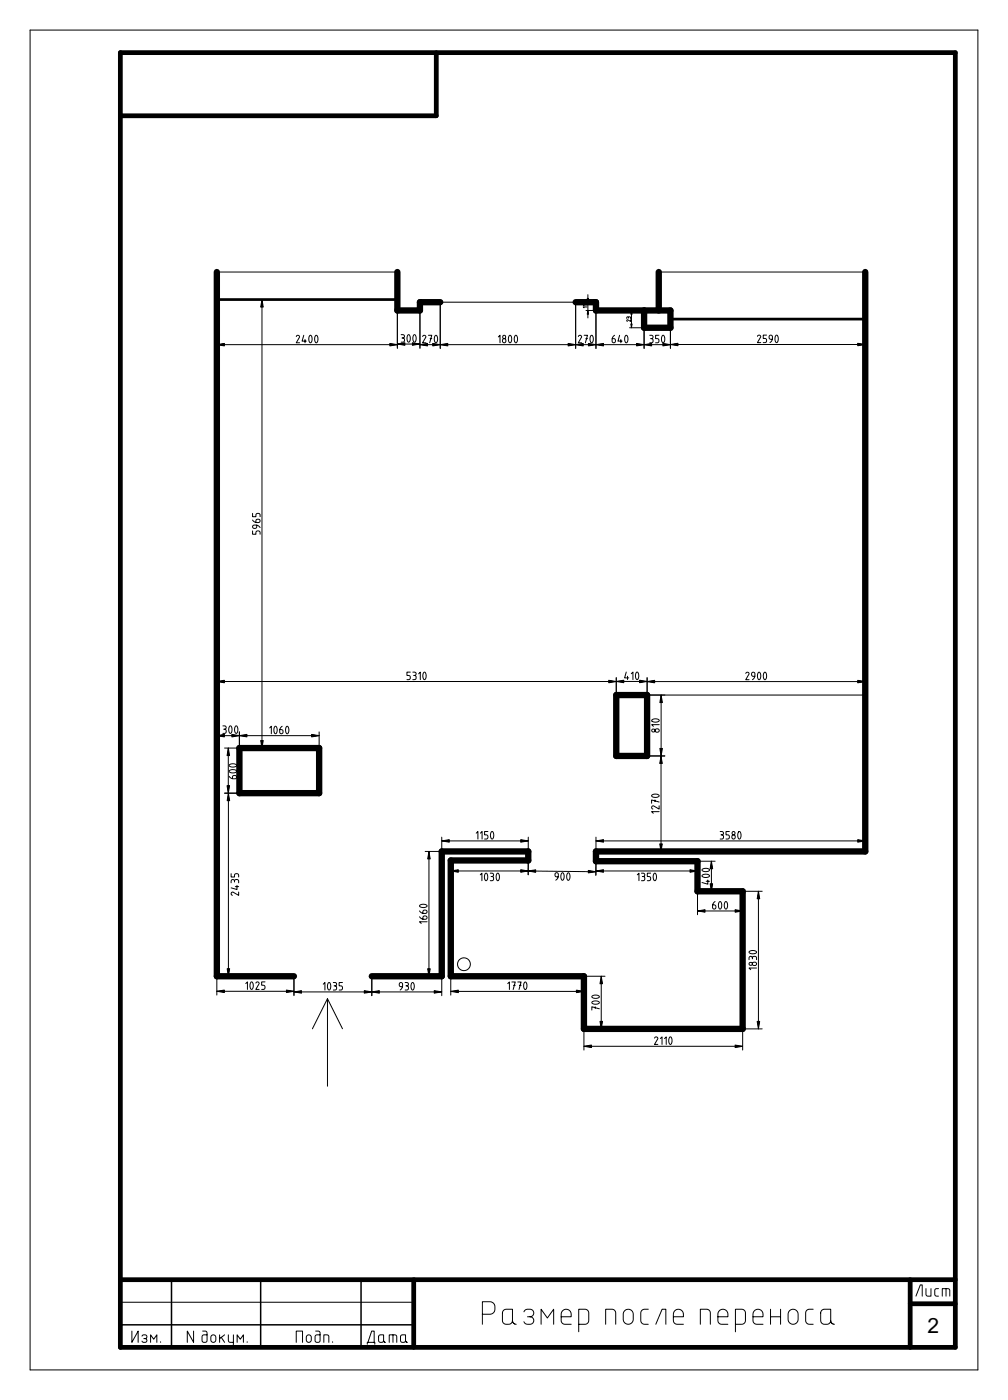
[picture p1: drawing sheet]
<svg xmlns="http://www.w3.org/2000/svg" width="335mm" height="466mm" viewBox="0 0 335 466" stroke-linecap="round" stroke-linejoin="round" font-family="sans-serif">
<defs><g id="words">
<text font-size="7" x="308.4" y="443.3">2</text>
</g></defs>
<path d="M72.1 90.5v234.2h25.6M132.1 90.5v12.8h7.5v-2.8h6.8M219 90.5v12.8M287.7 90.5v192.7h-89.6v3.3h33.8v10h15v45.7h-52.8v-17.5h-44.2v-38.5h25.7v-3h-28.7v41.5h-23.3M191.4 100.5h6.7v2.8h24.8v5.7h-8.7v-5.7M204.9 231.2h10.3v20.2h-10.3zM79.6 248.8h26.5v15h-26.5z" fill="none" stroke="#000" stroke-width="2.1"/>
<g fill="none" stroke="#000" stroke-width=".33">
<path d="M10 10h315.1v445.7h-315.1zM72.1 100v15.9M72.1 90.5h60M80.2 99.6h8.2M87.1 99.6v149.2M132.1 100v15.9M195.5 98v7.8M219 90.5h68.7M72.1 114.6h60M98.5 111.9a.54 .54 0 0 1 .7-.4 .54 .54 0 0 1 .4 .7l-1.1 1.8h1.1M101 111.5l-.6 2h1.4M101.4 112.9v1.1"/>
<path d="M103 111.6h.1a1.39 1.39 0 0 1 .4 2.3l-.1 .1a.79 .79 0 0 1-.7-1.2zM105 111.6a1.39 1.39 0 0 1 .4 2.3l-.1 .1a.79 .79 0 0 1-.7-1.2zM132.1 114.4h7.5M133.4 111.3h.5a.56 .56 0 0 1 .6 .6 .56 .56 0 0 1-.6 .5 .71 .71 0 0 1 .6 .7 .71 .71 0 0 1-.6 .7h-.5M133.6 112.4h.3M135.7 111.4a1.39 1.39 0 0 1 .4 2.3l-.1 .1a.79 .79 0 0 1-.7-1.2zM137.6 111.4h.1a1.39 1.39 0 0 1 .4 2.3l-.1 .1a.79 .79 0 0 1-.7-1.2zM139.6 101.1v14.8M140.5 111.9a.54 .54 0 0 1 .7-.4 .54 .54 0 0 1 .4 .7l-1.1 1.8h1.1M142.4 111.5h1.2l-.7 2.5M143 112.6h.6M144.7 111.6h.1a1.39 1.39 0 0 1 .4 2.3l-.1 .1a.79 .79 0 0 1-.7-1.2z"/>
<path d="M146.4 100.5h45M146.4 101.1v14.8M165.7 112.1l.5-.6v2.5M169.4 111.6a1.39 1.39 0 0 1 .4 2.3l-.1 .1a.79 .79 0 0 1-.7-1.2zM171.3 111.6h.1a1.39 1.39 0 0 1 .4 2.3l-.1 .1a.79 .79 0 0 1-.7-1.2zM191.4 101.1v14.8M192.3 111.9a.54 .54 0 0 1 .6-.4 .54 .54 0 0 1 .4 .7l-1 1.8h1.1M194.2 111.5h1.1l-.7 2.5M194.8 112.6h.5M194.8 100.5h3M194.8 103.3h3M195.1 102.1h-1.2l.3 .3"/>
<path d="M195.1 101.4h-1.2l.3 .3M196.5 111.6a1.39 1.39 0 0 1 .5 2.3l-.1 .1a.79 .79 0 0 1-.7-1.2zM198.1 101.1v14.8M204.3 111.5l-.1 .1a1.86 1.86 0 0 0-.5 2.3l.3 .1a.69 .69 0 0 0 .6-.6 .69 .69 0 0 0-.5-.8h-.6M206 111.5l-.5 2h1.3M206.4 112.9v1.1M208 111.6h.1a1.39 1.39 0 0 1 .4 2.3l-.1 .1a.79 .79 0 0 1-.7-1.2zM208.4 105.9v-.2a.28 .28 0 0 1 .3-.3 .28 .28 0 0 1 .2 .3 .35 .35 0 0 1 .4-.3 .35 .35 0 0 1 .3 .3v.2M208.9 105.7v.1M209.3 109h4.5M209.3 103.3h4.5M209.6 106.4v.5l-1-.5-.2 .2 .2 .3"/>
<path d="M210 103.3v5.7M214.2 103.9v12M216 111.5h.6a.56 .56 0 0 1 .5 .6 .56 .56 0 0 1-.5 .5 .71 .71 0 0 1 .6 .7 .71 .71 0 0 1-.6 .7h-.6M216.3 112.6h.3M219.1 111.5h-1.1v1.1h.5a.71 .71 0 0 1 .6 .7 .71 .71 0 0 1-.6 .7h-.5M220.3 111.6a1.39 1.39 0 0 1 .4 2.3l-.1 .1a.79 .79 0 0 1-.7-1.2zM222.9 106.8v9.1M251.8 111.9a.54 .54 0 0 1 .7-.4 .54 .54 0 0 1 .4 .6l-1.1 1.9h1.1M254.9 111.5h-1.1v1.1h.5a.71 .71 0 0 1 .6 .7 .71 .71 0 0 1-.6 .7h-.5M256.8 112.9h-.5a.68 .68 0 0 1-.6-.8 .68 .68 0 0 1 .8-.6l.3 .5a1.88 1.88 0 0 1-.8 2M258 111.6v-.1a1.39 1.39 0 0 1 .5 2.3l-.1 .1a.79 .79 0 0 1-.7-1.2zM287.7 106.8v9"/>
<path d="M287.7 114.6h-148.1M84 173l.1 .1a1.86 1.86 0 0 0 2.2 .6l.2-.3a.69 .69 0 0 0-.7-.7 .69 .69 0 0 0-.7 .6v.5M84 176.6v1.1h1.1v-.6a.71 .71 0 0 1 .7-.5 .71 .71 0 0 1 .7 .5v.6M84 170.8v1.1h1.1v-.6a.71 .71 0 0 1 .7-.6 .71 .71 0 0 1 .7 .6v.6M85.4 174.7v.5a.68 .68 0 0 1-.8 .6 .68 .68 0 0 1-.6-.8l.5-.4a1.88 1.88 0 0 1 2 .9M72.1 225.4v5.2M72.1 226.7h215.6M136.4 223.6h-1.1v1.1h.6a.71 .71 0 0 1 .5 .7 .71 .71 0 0 1-.5 .7h-.6M137.2 223.6h.6a.56 .56 0 0 1 .6 .5 .56 .56 0 0 1-.6 .6 .71 .71 0 0 1 .6 .7 .71 .71 0 0 1-.6 .7h-.6M137.5 224.7h.3M139.2 224.1l.5-.5v2.5M140.9 223.6h.1a1.39 1.39 0 0 1 .4 2.3l-.1 .1a.79 .79 0 0 1-.7-1.2z"/>
<path d="M204.9 225.4v5.2M208.2 223.5l-.5 2h1.4M208.6 224.9v1.1M209.9 224.1l.5-.6v2.5M211.6 223.6h.1a1.39 1.39 0 0 1 .4 2.3l-.1 .1a.79 .79 0 0 1-.7-1.2zM215.2 225.4v5.2M215.2 231.2h72.5M216.8 239.4a1.5 1.5 0 0 1 2.4 .4 1.51 1.51 0 0 1-2.5-.3zM219.8 231.2v52M248 224a.54 .54 0 0 1 .6-.4 .54 .54 0 0 1 .4 .6l-1.1 1.9h1.2M251 225h-.6a.68 .68 0 0 1-.5-.8 .68 .68 0 0 1 .8-.6l.3 .5a1.88 1.88 0 0 1-.8 2M252.2 223.7v-.1a1.39 1.39 0 0 1 .4 2.3v.1a.79 .79 0 0 1-.8-1.2z"/>
<path d="M254.1 223.7l.1-.1a1.39 1.39 0 0 1 .4 2.3l-.1 .1a.79 .79 0 0 1-.7-1.2zM287.7 225.5v5.1M72.1 243.4v4.8M72.1 244.7h34M74.1 241.4h.6a.56 .56 0 0 1 .5 .6 .56 .56 0 0 1-.5 .6 .71 .71 0 0 1 .5 .6 .71 .71 0 0 1-.5 .7h-.6M74.4 242.6h.3M74.7 248.8h4.3M75.9 248.8v15M76.2 258.2l.1 .2a1.86 1.86 0 0 0 2.2 .5l.2-.3a.69 .69 0 0 0-.7-.7 .69 .69 0 0 0-.7 .6v.5M76.3 256.3a1.5 1.5 0 0 1 2.4 .4 1.51 1.51 0 0 1-2.5-.3zM76.3 254.4a1.5 1.5 0 0 1 2.4 .3 1.51 1.51 0 0 1-2.5-.2zM76.4 241.5a1.39 1.39 0 0 1 .4 2.3v.1a.79 .79 0 0 1-.8-1.2z"/>
<path d="M78.3 241.5h.1a1.39 1.39 0 0 1 .4 2.3l-.1 .1a.79 .79 0 0 1-.7-1.2zM79.6 243.4v4.8M80.2 248.8h8.2M89.7 242.1l.5-.5v2.5M91.4 241.7v-.1a1.39 1.39 0 0 1 .5 2.3l-.1 .1a.79 .79 0 0 1-.8-1.2zM93.8 241.6l-.1 .1a1.86 1.86 0 0 0-.5 2.2l.2 .2a.69 .69 0 0 0 .7-.7 .69 .69 0 0 0-.6-.7h-.5M95.3 241.7v-.1a1.39 1.39 0 0 1 .4 2.3v.1a.79 .79 0 0 1-.8-1.2zM106.1 243.4v4.8M215.8 251.4h5.3M219.2 241h-2.5l.5 .6M74.7 263.8h4.3M75.9 263.8v60.9"/>
<path d="M146.9 278.5v4.1M146.9 279.7h28.7M158.3 277.1l.6-.5v2.5M159.7 277.1l.6-.5v2.5M162.2 276.6h-1.1v1.1h.6a.71 .71 0 0 1 .5 .7 .71 .71 0 0 1-.5 .7h-.6M163.4 276.7l.1-.1a1.39 1.39 0 0 1 .4 2.3l-.1 .1a.79 .79 0 0 1-.7-1.2zM175.6 278.5v4.1M198.1 278.5v4.1M198.1 279.7h89.6M216.7 264.5a1.5 1.5 0 0 1 2.4 .3 1.51 1.51 0 0 1-2.4-.2zM217.8 266.1v.5M219.1 270h-2.5l.6 .5"/>
<path d="M219.1 268v1.1l-1.8-1a.54 .54 0 0 0-.6 .4 .54 .54 0 0 0 .4 .6M219.1 266.8l-2.5-.7v1.1M239.4 276.6h.6a.56 .56 0 0 1 .5 .5 .56 .56 0 0 1-.5 .6 .71 .71 0 0 1 .6 .7 .71 .71 0 0 1-.6 .7h-.6M239.7 277.7h.3M242.5 276.6h-1.1v1.1h.5a.71 .71 0 0 1 .6 .7 .71 .71 0 0 1-.6 .7h-.5M245.6 276.7l.1-.1a1.39 1.39 0 0 1 .4 2.3l-.1 .1a.79 .79 0 0 1-.7-1.2zM287.7 278.5v4.1M76.8 293.7v-.6a.56 .56 0 0 1 .6-.6 .56 .56 0 0 1 .6 .6 .71 .71 0 0 1 .7-.6 .71 .71 0 0 1 .6 .6v.6M76.8 290.6v1.1h1.2v-.5a.71 .71 0 0 1 .7-.6 .71 .71 0 0 1 .6 .6v.5M78 293.1v.3M78.2 294.9h1.1M78.8 294.5v1.4l-2-.6"/>
<path d="M79.3 296.7v1.1l-1.8-1.1a.54 .54 0 0 0-.6 .5 .54 .54 0 0 0 .4 .6M141.4 283.2h4.8M142.6 283.2v41.5M149.9 289.7l48.2 .3M149.9 286.8v4.2M159.7 291l.5-.6v2.5M161.4 290.5h.1a1.39 1.39 0 0 1 .4 2.3l-.1 .1a.79 .79 0 0 1-.7-1.2zM163 290.4h.6a.56 .56 0 0 1 .5 .6 .56 .56 0 0 1-.5 .5 .71 .71 0 0 1 .5 .7 .71 .71 0 0 1-.5 .7h-.6M163.3 291.5h.3M165.3 290.5a1.39 1.39 0 0 1 .5 2.3l-.1 .1a.79 .79 0 0 1-.8-1.2zM175.6 291v-4.2v4.2M185.6 291.7h-.5a.68 .68 0 0 1-.6-.8 .68 .68 0 0 1 .8-.6l.3 .5a1.88 1.88 0 0 1-.8 2"/>
<path d="M186.8 290.4l.1-.1a1.39 1.39 0 0 1 .4 2.4h-.1a.79 .79 0 0 1-.7-1.2zM188.8 290.4a1.39 1.39 0 0 1 .4 2.3l-.1 .1a.79 .79 0 0 1-.7-1.2zM198.1 291v-3.9v4.1M198.1 289.7h33.8M211.9 291l.5-.6v2.5M213.3 290.4h.5a.56 .56 0 0 1 .6 .6 .56 .56 0 0 1-.6 .5 .71 .71 0 0 1 .6 .7 .71 .71 0 0 1-.6 .7h-.5M213.6 291.5h.2M215.8 283.2h5.2M216.3 290.4h-1.1v1.1h.6a.71 .71 0 0 1 .5 .7 .71 .71 0 0 1-.5 .7h-.6M217.5 290.5h.1a1.39 1.39 0 0 1 .4 2.3l-.1 .1a.79 .79 0 0 1-.7-1.2zM231.9 287.1v3.9M231.9 297.1v7.2"/>
<path d="M232.5 296.5h5.3M232.5 286.5h5.3M233.5 291.1a1.5 1.5 0 0 1 2.4 .3 1.51 1.51 0 0 1-2.5-.2zM233.5 289.2a1.5 1.5 0 0 1 2.4 .3 1.51 1.51 0 0 1-2.5-.2zM234.8 293.1h1.1M235.3 292.7v1.4l-1.9-.6M236.5 286.5v10M237.7 299.9l-.1 .1a1.86 1.86 0 0 0-.5 2.2l.3 .2a.69 .69 0 0 0 .6-.7 .69 .69 0 0 0-.5-.7h-.6M239.2 300v-.1a1.39 1.39 0 0 1 .5 2.3l-.1 .1a.79 .79 0 0 1-.7-1.2zM241.1 300l.1-.1a1.39 1.39 0 0 1 .4 2.3l-.1 .1a.79 .79 0 0 1-.7-1.2zM246.9 297.1v7.2M247.5 296.5h5.9"/>
<path d="M252.2 296.5v45.7M139.5 304.9l.1 .2a1.86 1.86 0 0 0 2.2 .5l.2-.3a.69 .69 0 0 0-.7-.7 .69 .69 0 0 0-.7 .6v.5M139.5 303l.1 .2a1.86 1.86 0 0 0 2.2 .5l.2-.3a.69 .69 0 0 0-.7-.7 .69 .69 0 0 0-.7 .6v.5M139.6 301.1a1.5 1.5 0 0 1 2.4 .3 1.51 1.51 0 0 1-2.5-.2zM142 306.6h-2.5l.5 .6M231.9 303h15M249 319.2v-.6a.56 .56 0 0 1 .6-.5 .56 .56 0 0 1 .6 .5 .71 .71 0 0 1 .6-.5 .71 .71 0 0 1 .7 .5v.6M249.1 316.5a1.5 1.5 0 0 1 2.4 .3 1.51 1.51 0 0 1-2.4-.2zM250.2 318.6v.3M72.1 325.3v5.7M72.1 329.7h25.6M74.7 324.7h4.3"/>
<path d="M81.7 327.2l.6-.6v2.5M83.5 326.7v-.1a1.39 1.39 0 0 1 .4 2.4h-.1a.79 .79 0 0 1-.7-1.2zM85.1 327a.54 .54 0 0 1 .6-.4 .54 .54 0 0 1 .4 .7l-1 1.8h1.1M88.1 326.6h-1.1v1.1h.6a.71 .71 0 0 1 .5 .7 .71 .71 0 0 1-.5 .7h-.6M97.7 325.3v5.9M97.7 329.9h49.2M107.5 327.4l.5-.6v2.5M108.9 332.2v29.1M108.9 332.2l-5 10M108.9 332.2l5 10M109.2 326.9h.1a1.39 1.39 0 0 1 .4 2.3l-.1 .1a.79 .79 0 0 1-.7-1.2zM110.8 326.8h.6a.56 .56 0 0 1 .5 .6 .56 .56 0 0 1-.5 .5 .71 .71 0 0 1 .5 .7 .71 .71 0 0 1-.5 .7h-.6"/>
<path d="M111.1 327.9h.3M113.9 326.8h-1.1v1.1h.5a.71 .71 0 0 1 .6 .7 .71 .71 0 0 1-.6 .7h-.5M123.6 325.3v5.9M133.8 328.2h-.5a.68 .68 0 0 1-.6-.8 .68 .68 0 0 1 .8-.6l.4 .6a1.88 1.88 0 0 1-.9 1.9M134.7 326.8h.5a.56 .56 0 0 1 .6 .6 .56 .56 0 0 1-.6 .5 .71 .71 0 0 1 .6 .7 .71 .71 0 0 1-.6 .7h-.5M135 327.9h.2M137 326.9a1.39 1.39 0 0 1 .4 2.3v.1a.79 .79 0 0 1-.8-1.2zM141.4 324.7h4.8M146.9 325.3v5.9M149.9 329.8h44.2M149.9 325.3v5.7M168.8 327.2l.6-.6v2.5"/>
<path d="M170.2 326.6h1.1l-.7 2.5M170.8 327.7h.5M172.1 326.6h1.2l-.7 2.5M172.7 327.7h.6M174.4 326.7h.1a1.39 1.39 0 0 1 .4 2.3l-.1 .1a.79 .79 0 0 1-.7-1.2zM194.1 325.3v5.7M194.8 324.7h6.3M196.9 333.3a1.5 1.5 0 0 1 2.3 .3 1.51 1.51 0 0 1-2.4-.2zM196.9 331.3a1.5 1.5 0 0 1 2.3 .3 1.51 1.51 0 0 1-2.4-.2zM197.9 334.9v.5M199.3 335.6l-2.5-.7v1.1M199.9 324.7v17.5"/>
<path d="M251.5 322h-2.5l.6 .5M194.1 342.9v6.4M194.1 348h52.8M194.8 342.2h6.3M217.6 345.3a.54 .54 0 0 1 .7-.4 .54 .54 0 0 1 .4 .6l-1.1 1.9h1.1M219.6 345.4l.5-.5v2.5M220.9 345.4l.6-.5v2.5M222.7 345v-.1a1.39 1.39 0 0 1 .4 2.4 .79 .79 0 0 1-.8-1.2zM246.9 342.9v6.4M247.5 342.2h5.9M40 433.2h97.6M160.4 437.1h2.7l1-.4 .4-.8v-1.3l-.4-1.1-1-.5h-2.7v7.5"/>
<path d="M167.4 435.8l.7-.3h2.3v3.9l-.3 .6-.5 .4h-1.6l-.9-.7-.1-3zM170.4 439.2a1.25 1.25 0 0 0 1.2 1.3M174.2 436.3l.7-.7 1.3-.1a1.25 1.25 0 0 1 1.3 1.2 1.25 1.25 0 0 1-1.3 1.3 1.25 1.25 0 0 1 1.3 1.2 1.25 1.25 0 0 1-1.3 1.3l-1.4-.2-.6-.7M175.4 438h.8M186.6 438h3.3v-.9a1.67 1.67 0 0 0-1.7-1.6 1.67 1.67 0 0 0-1.6 1.6v2.3l.3 .7 .8 .4h2.2M207.7 436a1.67 1.67 0 0 1 1.8-.4 1.67 1.67 0 0 1 1 1.5v1.7a1.67 1.67 0 0 1-1.6 1.7 1.67 1.67 0 0 1-1.7-1.7v-1.9zM215.5 435.5l-1.7 .1-.5 .4-.3 .7 .2 3.1 .8 .6 1.5 .1M223.9 438h3.3v-.9a1.67 1.67 0 0 0-1.7-1.6 1.67 1.67 0 0 0-1.6 1.6v2.3l.3 .7 .8 .4h2.2M238.7 438h3.3v-.9a1.67 1.67 0 0 0-1.7-1.6 1.67 1.67 0 0 0-1.6 1.6v2.3l.3 .7 .8 .4h2.2M250.4 438h3.3v-.9a1.67 1.67 0 0 0-1.7-1.6 1.67 1.67 0 0 0-1.6 1.6v2.3l.3 .7 .7 .4h2.3M256.2 438h3.3M256.2 435.5v5"/>
<path d="M259.5 435.5v5M262.5 436a1.67 1.67 0 0 1 1.8-.4 1.67 1.67 0 0 1 1.1 1.5v1.7a1.67 1.67 0 0 1-1.7 1.7 1.67 1.67 0 0 1-1.7-1.7v-1.9zM270.4 435.5l-1.8 .1-.5 .4-.2 .7 .1 3.1 .8 .6 1.6 .1M273.2 435.8l.8-.3h2.2v3.9l-.3 .6-.5 .4h-1.6l-.8-.7-.1-3zM276.2 439.2a1.25 1.25 0 0 0 1.2 1.3M304.5 431.1l1.5-3.7h.6v3.7M307.9 428.6v2l.6 .5h1v-2.5M312 428.6l-.8 .1-.4 .5 .1 1.6 1.1 .3M313.3 431.1v-2.5l2.3 .2 .2 2.3M314.5 428.6v2.5M43.8 442.7v3.8l2.1-3.8v3.8M47.2 444.4l.4-.4h.6a.63 .63 0 0 1 .6 .6 .63 .63 0 0 1-.6 .6 .63 .63 0 0 1 .6 .7 .63 .63 0 0 1-.6 .6l-.7-.1-.3-.3"/>
<path d="M47.8 445.2h.4M50.1 446.5v-2.5l1 1.5 1.1-1.5v2.5M53.4 446.3v.2M64.4 442.7v3.8l-2.1-3.8v3.8M67.4 442.7l1.1 .1 .3 .6v2.7l-.5 .4-.7-.1-.4-.4v-1.6l.5-.4h1.1M70.3 444.2l.6-.2 .6 .2 .3 1.5a.83 .83 0 0 1-.9 .8 .83 .83 0 0 1-.8-.8zM73 444v2.5M73.6 444.8l1.1 1.7M74.7 444l-1.7 1.2M75.9 444l.1 2.2 .4 .3h1.2M77.6 444l-.1 3.4-.4 .3h-1M78.8 446.5v-2.5l1.1 1.5 1-1.5v2.5"/>
<path d="M82.2 446.3v.2M98.5 446.5v-3.8h2.1v3.8M102.1 444.2l.6-.2 .6 .2 .2 1.5a.83 .83 0 0 1-.8 .8 .83 .83 0 0 1-.9-.8zM105 442.7l1 .1 .4 .6v2.7l-.5 .4-.8-.1-.3-.4v-1.6l.5-.4h1.1M107.7 446.5v-2.5h1.1l.4 .3 .1 2.2M110.6 446.3v.2M122.1 447.1v-.6h2.5v.6M122.3 446.5l1.3-3.8h.8v3.8M126.1 444.2l1.4-.2v2l-.4 .4-.7 .1-.5-.4zM127.5 445.9l.2 .4 .5 .2M129.4 446.5v-2.5l2.3 .2 .2 2.3M130.7 444v2.5"/>
<path d="M133.3 444.2l1.5-.2v2l-.4 .4-.7 .1-.5-.4zM134.8 445.9l.2 .4 .5 .2M179.9 440.5v-5l2.1 2.9 2.1-2.9v5M192.4 440.5l2.4-.1 .8-.6 .1-3.2-.6-1-2.7-.1v7.5M201.4 440.5v-5h2.4l.7 .6 .2 4.4M218 440.5l2.1-5h1.3v5M232.8 440.5v-5h2.5l.7 .6 .2 4.4M244.5 440.5l2.4-.1 .8-.6 .1-3.2-.6-1-2.7-.1v7.5"/>
<circle cx="167.7" cy="112.1" r=".53"/>
<circle cx="167.7" cy="113.3" r=".64"/>
<circle cx="217.2" cy="242.9" r=".53"/>
<circle cx="218.5" cy="242.9" r=".64"/>
<circle cx="243.9" cy="277.1" r=".53"/>
<circle cx="244" cy="278.4" r=".64"/>
<circle cx="154.3" cy="320.7" r="2.13"/>
<circle cx="249.6" cy="320.6" r=".53"/>
<circle cx="250.8" cy="320.5" r=".64"/>
</g>
<path d="M40 17.5h277.6v430.7h-277.6zM145.1 17.5v21h-105.1M40 425.7h277.6M137.6 425.7v22.5M302.6 425.7v22.5M302.6 433.7h15" fill="none" stroke="#000" stroke-width="1.6"/>
<path d="M57 425.7v22.5M86.7 425.7v22.5M120 425.7v22.5M40 440.7h97.6" fill="none" stroke="#000" stroke-width=".5"/>
<g fill="#000">
<path d="M87.1 99.6l.4 2.5h-.8zM72.1 114.6l2.5-.4v.9zM129.6 114.2l2.5 .4-2.5 .5zM132.1 114.4l2.5-.4v.9zM137.1 114l2.5 .4-2.5 .5zM139.6 114.6l2.5-.4v.9zM143.9 114.2l2.5 .4-2.5 .5zM146.4 114.6l2.5-.4v.9zM188.9 114.2l2.5 .4-2.5 .5zM191.4 114.6l2.5-.4v.9zM195.5 103.3l.2 1.2h-.5zM195.2 99.3h.5l-.2 1.2z"/>
<path d="M195.6 114.2l2.5 .4-2.5 .5zM198.1 114.6l2.5-.4v.9zM209.7 107.8h.5l-.2 1.2zM210 103.3l.2 1.2h-.5zM211.6 114.2l2.6 .4-2.6 .5zM214.2 114.6l2.5-.4v.9zM220.4 114.2l2.5 .4-2.5 .5zM222.9 114.6l2.5-.4v.8zM285.2 114.2l2.5 .4-2.5 .4zM72.1 226.7l2.5-.4v.8zM204.9 226.7l2.5-.5v.9zM202.4 226.3l2.5 .4-2.5 .4z"/>
<path d="M212.6 226.2l2.6 .5-2.6 .4zM215.2 226.7l2.5-.4v.8zM219.8 231.2l.4 2.5h-.8zM285.2 226.3l2.5 .4-2.5 .4zM72.1 244.7l2.5-.4v.8zM75.9 248.8l.4 2.5h-.8zM79.6 244.7l2.5-.4v.8zM77.1 244.3l2.5 .4-2.5 .4zM86.7 246.3h.8l-.4 2.5zM103.6 244.3l2.5 .4-2.5 .4zM219.8 251.4l.4 2.5h-.8zM219.4 248.9h.8l-.4 2.5z"/>
<path d="M75.5 261.3h.8l-.4 2.5zM75.9 263.8l.5 2.5h-.9zM146.9 279.7l2.5-.4v.8zM173.1 279.3l2.5 .4-2.5 .4zM198.1 279.7l2.5-.4v.8zM285.2 279.3l2.5 .4-2.5 .4zM142.6 283.2l.4 2.5h-.8zM149.9 289.7l2.5-.4v.8zM175.6 289.7l2.5-.4v.9zM173.1 289.3l2.5 .4-2.5 .4zM195.6 289.5l2.5 .5-2.5 .3zM198.1 289.7l2.5-.4v.8z"/>
<path d="M219.4 280.7h.8l-.4 2.5zM229.4 289.3l2.5 .4-2.5 .4zM236.1 294h.8l-.4 2.5zM236.5 286.5l.4 2.5h-.8zM252.2 296.5l.4 2.5h-.9zM231.9 303l2.5-.4v.8zM244.4 302.6l2.5 .4-2.5 .4zM72.1 329.7l2.5-.4v.8zM75.5 322.2h.9l-.5 2.5zM95.2 329.3l2.5 .4-2.5 .4zM97.7 329.9l2.5-.4v.8zM121.1 329.5l2.5 .4-2.5 .4z"/>
<path d="M123.6 329.9l2.5-.4v.8zM142.2 322.2h.8l-.4 2.5zM144.4 329.5l2.5 .4-2.5 .4zM149.9 329.8l2.5-.5v.9zM191.6 329.3l2.5 .5-2.5 .4zM199.9 324.7l.4 2.5h-.8zM194.1 348l2.5-.4v.8zM199.5 339.7h.8l-.4 2.5zM244.4 347.6l2.5 .4-2.5 .4zM251.7 339.7h.9l-.4 2.5z"/>
</g>
<g fill="#000" stroke="#000" stroke-width=".33">
<path d="M87.1 99.6l.4 2.5h-.8zM72.1 114.6l2.5-.4v.9zM129.6 114.2l2.5 .4-2.5 .5zM132.1 114.4l2.5-.4v.9zM137.1 114l2.5 .4-2.5 .5zM139.6 114.6l2.5-.4v.9zM143.9 114.2l2.5 .4-2.5 .5zM146.4 114.6l2.5-.4v.9zM188.9 114.2l2.5 .4-2.5 .5zM191.4 114.6l2.5-.4v.9zM195.5 103.3l.2 1.2h-.5zM195.2 99.3h.5l-.2 1.2z"/>
<path d="M195.6 114.2l2.5 .4-2.5 .5zM198.1 114.6l2.5-.4v.9zM209.7 107.8h.5l-.2 1.2zM210 103.3l.2 1.2h-.5zM211.6 114.2l2.6 .4-2.6 .5zM214.2 114.6l2.5-.4v.9zM220.4 114.2l2.5 .4-2.5 .5zM222.9 114.6l2.5-.4v.8zM285.2 114.2l2.5 .4-2.5 .4zM72.1 226.7l2.5-.4v.8zM204.9 226.7l2.5-.5v.9zM202.4 226.3l2.5 .4-2.5 .4z"/>
<path d="M212.6 226.2l2.6 .5-2.6 .4zM215.2 226.7l2.5-.4v.8zM219.8 231.2l.4 2.5h-.8zM285.2 226.3l2.5 .4-2.5 .4zM72.1 244.7l2.5-.4v.8zM75.9 248.8l.4 2.5h-.8zM79.6 244.7l2.5-.4v.8zM77.1 244.3l2.5 .4-2.5 .4zM86.7 246.3h.8l-.4 2.5zM103.6 244.3l2.5 .4-2.5 .4zM219.8 251.4l.4 2.5h-.8zM219.4 248.9h.8l-.4 2.5z"/>
<path d="M75.5 261.3h.8l-.4 2.5zM75.9 263.8l.5 2.5h-.9zM146.9 279.7l2.5-.4v.8zM173.1 279.3l2.5 .4-2.5 .4zM198.1 279.7l2.5-.4v.8zM285.2 279.3l2.5 .4-2.5 .4zM142.6 283.2l.4 2.5h-.8zM149.9 289.7l2.5-.4v.8zM175.6 289.7l2.5-.4v.9zM173.1 289.3l2.5 .4-2.5 .4zM195.6 289.5l2.5 .5-2.5 .3zM198.1 289.7l2.5-.4v.8z"/>
<path d="M219.4 280.7h.8l-.4 2.5zM229.4 289.3l2.5 .4-2.5 .4zM236.1 294h.8l-.4 2.5zM236.5 286.5l.4 2.5h-.8zM252.2 296.5l.4 2.5h-.9zM231.9 303l2.5-.4v.8zM244.4 302.6l2.5 .4-2.5 .4zM72.1 329.7l2.5-.4v.8zM75.5 322.2h.9l-.5 2.5zM95.2 329.3l2.5 .4-2.5 .4zM97.7 329.9l2.5-.4v.8zM121.1 329.5l2.5 .4-2.5 .4z"/>
<path d="M123.6 329.9l2.5-.4v.8zM142.2 322.2h.8l-.4 2.5zM144.4 329.5l2.5 .4-2.5 .4zM149.9 329.8l2.5-.5v.9zM191.6 329.3l2.5 .5-2.5 .4zM199.9 324.7l.4 2.5h-.8zM194.1 348l2.5-.4v.8zM199.5 339.7h.8l-.4 2.5zM244.4 347.6l2.5 .4-2.5 .4zM251.7 339.7h.9l-.4 2.5z"/>
</g>
<path d="M72.1 99.6h60M222.9 106.1h64.8" fill="none" stroke="#000" stroke-width=".9"/>
<use href="#words"/>
</svg>
